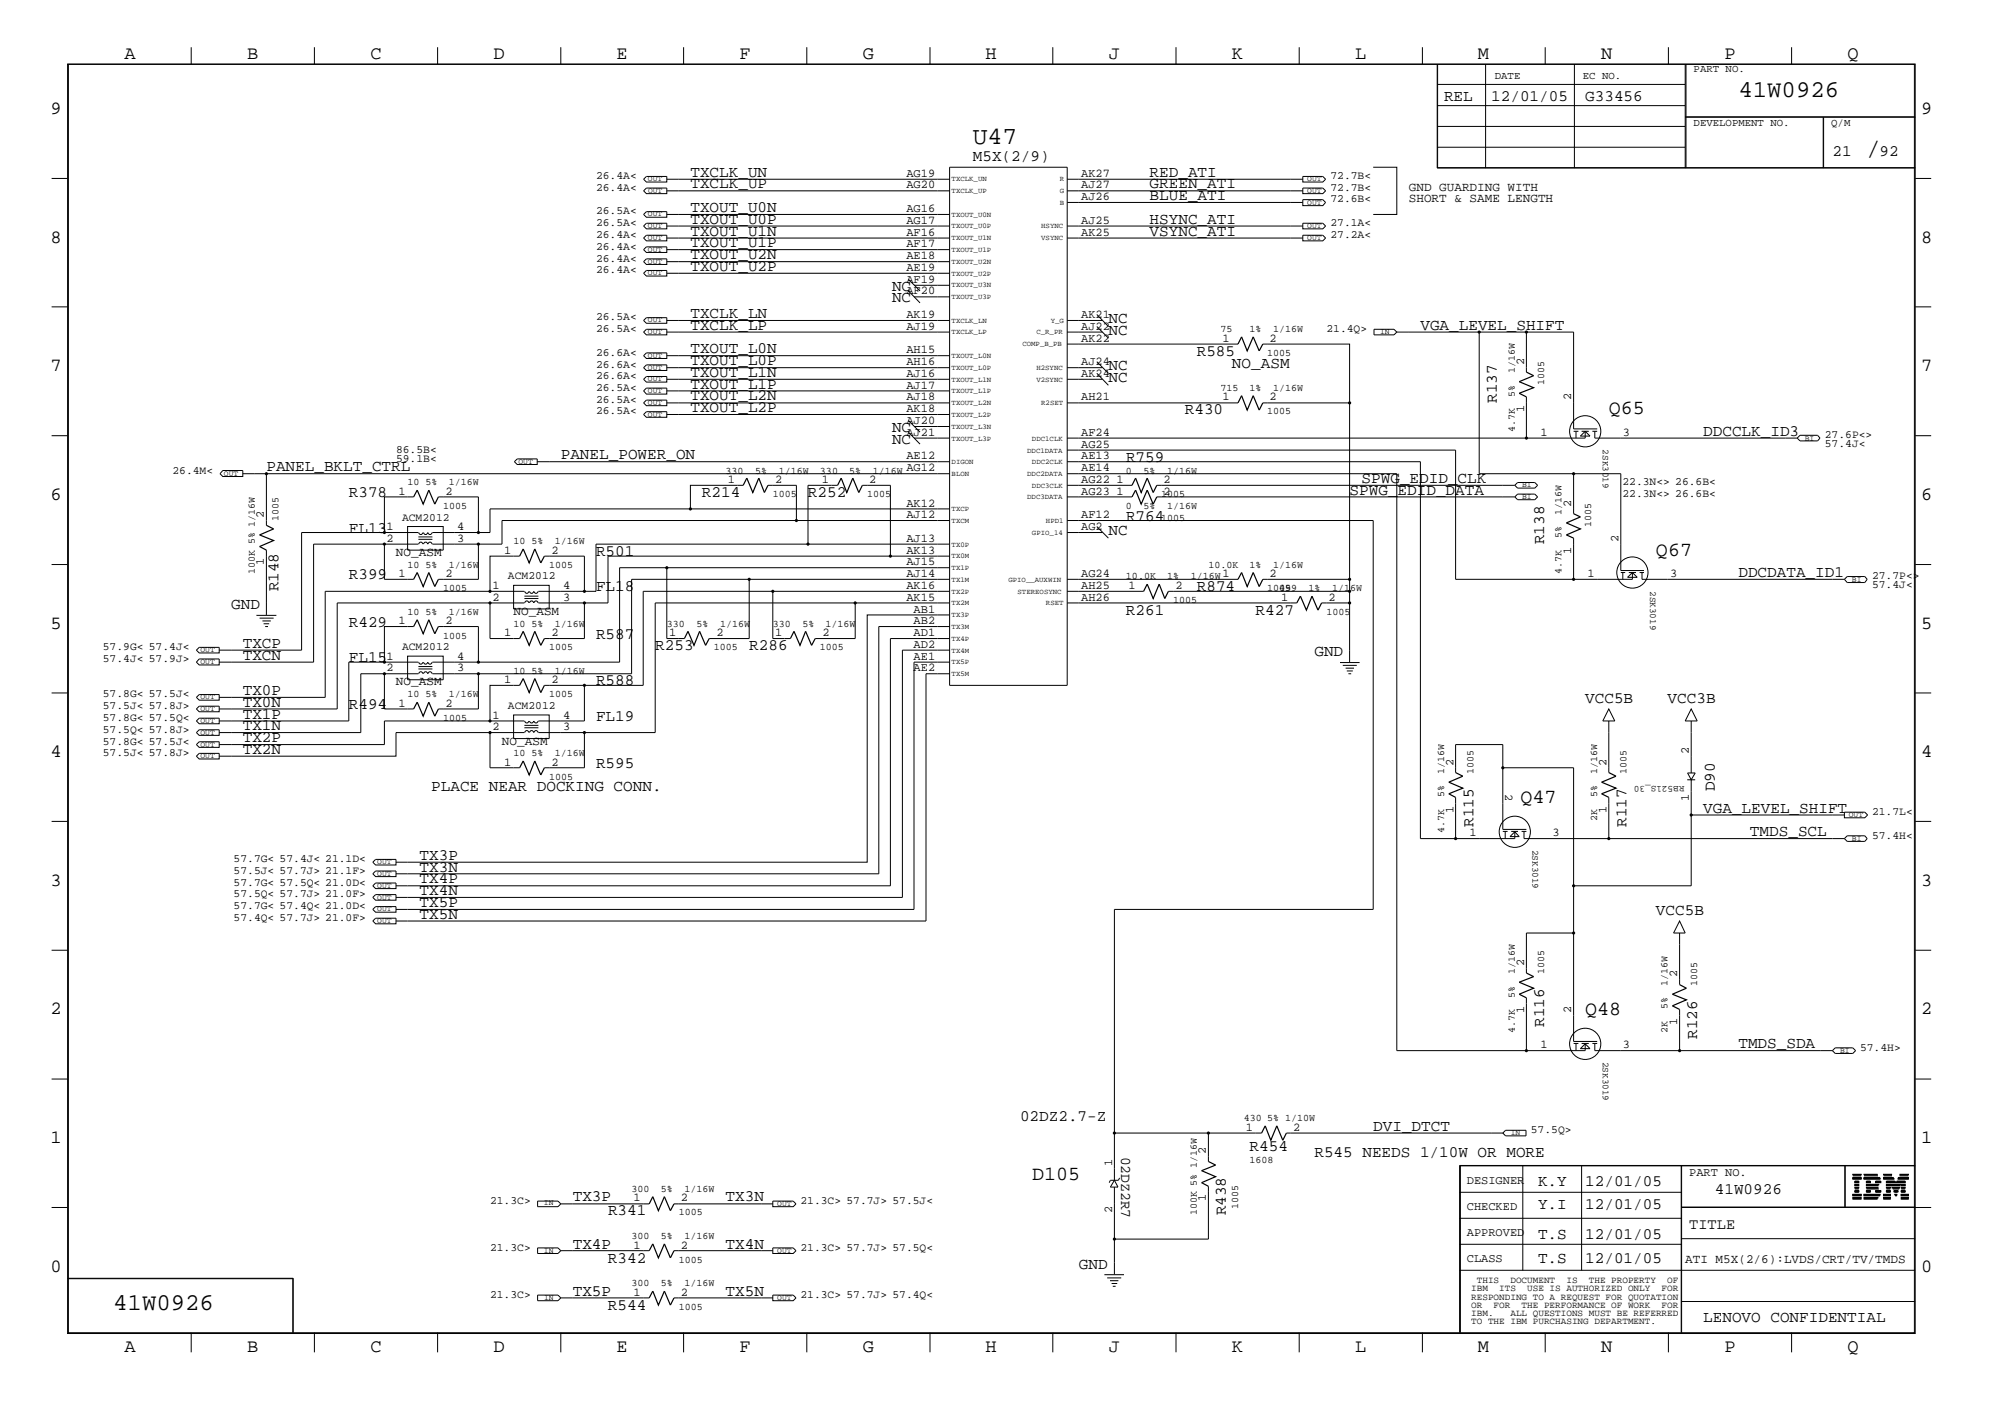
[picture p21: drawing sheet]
<svg xmlns="http://www.w3.org/2000/svg" width="423mm" height="300mm" viewBox="0 0 423 300" stroke-linecap="round" stroke-linejoin="round" font-family="sans-serif">
<defs><g id="words">
<g font-size="5.2">
<text x="205.9" y="30.4">U47</text>
<text x="395" y="32.9">/</text>
</g>
<g font-size="5.1">
<text x="368" y="20.5">41W0926</text>
<text x="24" y="277.2">41W0926</text>
</g>
<g font-size="4.2">
<text x="340.5" y="87.7">Q65</text>
<text x="350.5" y="117.7">Q67</text>
<text x="321.8" y="170">Q47</text>
<text x="335.5" y="214.9">Q48</text>
<text x="218.4" y="249.8">D105</text>
</g>
<g font-size="4">
<text x="26.3" y="12.5">A</text>
<text x="52.3" y="12.5">B</text>
<text x="78.4" y="12.5">C</text>
<text x="104.5" y="12.5">D</text>
<text x="130.5" y="12.5">E</text>
<text x="156.5" y="12.5">F</text>
<text x="182.6" y="12.5">G</text>
<text x="208.6" y="12.5">H</text>
<text x="234.7" y="12.5">J</text>
<text x="260.8" y="12.5">K</text>
<text x="286.9" y="12.5">L</text>
<text x="312.8" y="12.5">M</text>
<text x="338.9" y="12.5">N</text>
<text x="365" y="12.5">P</text>
<text x="391.1" y="12.5">Q</text>
<text x="10.7" y="24.1">9</text>
<text x="406.7" y="24.1">9</text>
<text x="10.7" y="51.4">8</text>
<text x="406.7" y="51.4">8</text>
<text x="10.7" y="78.6">7</text>
<text x="406.7" y="78.6">7</text>
<text x="10.7" y="105.8">6</text>
<text x="406.7" y="105.8">6</text>
<text x="10.7" y="133.1">5</text>
<text x="406.7" y="133.1">5</text>
<text x="10.7" y="160.2">4</text>
<text x="406.7" y="160.2">4</text>
<text x="10.7" y="187.5">3</text>
<text x="406.7" y="187.5">3</text>
<text x="10.7" y="214.6">2</text>
<text x="406.7" y="214.6">2</text>
<text x="10.7" y="241.9">1</text>
<text x="406.7" y="241.9">1</text>
<text x="10.7" y="269.2">0</text>
<text x="406.7" y="269.2">0</text>
<text x="26.3" y="286.2">A</text>
<text x="52.3" y="286.2">B</text>
<text x="78.4" y="286.2">C</text>
<text x="104.5" y="286.2">D</text>
<text x="130.5" y="286.2">E</text>
<text x="156.5" y="286.2">F</text>
<text x="182.6" y="286.2">G</text>
<text x="208.6" y="286.2">H</text>
<text x="234.7" y="286.2">J</text>
<text x="260.8" y="286.2">K</text>
<text x="286.9" y="286.2">L</text>
<text x="312.8" y="286.2">M</text>
<text x="338.9" y="286.2">N</text>
<text x="365" y="286.2">P</text>
<text x="391.1" y="286.2">Q</text>
</g>
<g font-size="3.4">
<text x="305.6" y="21.4">REL</text>
<text x="315.6" y="21.4">12/01/05</text>
<text x="335.5" y="21.4">G33456</text>
<text x="205.9" y="34.1">M5X(2/9)</text>
<text x="387.9" y="32.9">21</text>
<text x="397.8" y="32.9">92</text>
<text x="146.1" y="37.4">TXCLK_UN</text>
<text x="146.1" y="39.9">TXCLK_UP</text>
<text x="243.3" y="37.4">RED_ATI</text>
<text x="243.3" y="39.9">GREEN_ATI</text>
<text x="146.1" y="44.9">TXOUT_U0N</text>
<text x="146.1" y="47.3">TXOUT_U0P</text>
<text x="243.3" y="42.4">BLUE_ATI</text>
<text x="243.3" y="47.3">HSYNC_ATI</text>
<text x="146.1" y="49.9">TXOUT_U1N</text>
<text x="146.1" y="52.3">TXOUT_U1P</text>
<text x="243.3" y="49.9">VSYNC_ATI</text>
<text x="146.1" y="54.9">TXOUT_U2N</text>
<text x="146.1" y="57.3">TXOUT_U2P</text>
<text x="188.8" y="61.6">NC</text>
<text x="188.8" y="64">NC</text>
<text x="146.1" y="67.3">TXCLK_LN</text>
<text x="146.1" y="69.8">TXCLK_LP</text>
<text x="234.6" y="68.4">NC</text>
<text x="234.6" y="70.9">NC</text>
<text x="300.7" y="69.8">VGA_LEVEL_SHIFT</text>
<text x="146.1" y="74.8">TXOUT_L0N</text>
<text x="146.1" y="77.3">TXOUT_L0P</text>
<text x="253.3" y="75.3">R585</text>
<text x="260.8" y="77.8">NO_ASM</text>
<text x="146.1" y="82.3">TXOUT_L1P</text>
<text x="146.1" y="79.8">TXOUT_L1N</text>
<text x="234.6" y="78.4">NC</text>
<text x="234.6" y="80.9">NC</text>
<text x="146.1" y="84.8">TXOUT_L2N</text>
<text x="146.1" y="87.2">TXOUT_L2P</text>
<text x="250.8" y="87.7">R430</text>
<text x="316.8" y="85.3" transform="rotate(-90 316.8 85.3)">R137</text>
<text x="188.8" y="93.9">NC</text>
<text x="188.8" y="91.4">NC</text>
<text x="360.5" y="92.2">DDCCLK_ID3</text>
<text x="56.4" y="99.7">PANEL_BKLT_CTRL</text>
<text x="118.7" y="97.2">PANEL_POWER_ON</text>
<text x="238.3" y="97.7">R759</text>
<text x="73.8" y="105.2">R378</text>
<text x="148.6" y="105.2">R214</text>
<text x="171" y="105.2">R252</text>
<text x="285.7" y="104.7">SPWG_EDID_DATA</text>
<text x="288.2" y="102.2">SPWG_EDID_CLK</text>
<text x="73.8" y="112.7">FL13</text>
<text x="234.6" y="113.3">NC</text>
<text x="238.3" y="110.2">R764</text>
<text x="126.2" y="117.7">R501</text>
<text x="326.8" y="115.1" transform="rotate(-90 326.8 115.1)">R138</text>
<text x="58.9" y="125.1" transform="rotate(-90 58.9 125.1)">R148</text>
<text x="73.8" y="122.6">R399</text>
<text x="126.2" y="125.1">FL18</text>
<text x="253.3" y="125.1">R874</text>
<text x="368" y="122.2">DDCDATA_ID1</text>
<text x="48.9" y="128.9">GND</text>
<text x="238.3" y="130.1">R261</text>
<text x="265.8" y="130.1">R427</text>
<text x="51.4" y="137.1">TXCP</text>
<text x="73.8" y="132.6">R429</text>
<text x="126.2" y="135.1">R587</text>
<text x="138.7" y="137.6">R253</text>
<text x="158.6" y="137.6">R286</text>
<text x="51.4" y="139.6">TXCN</text>
<text x="73.8" y="140.1">FL15</text>
<text x="278.2" y="138.9">GND</text>
<text x="51.4" y="147.1">TX0P</text>
<text x="51.4" y="149.5">TX0N</text>
<text x="126.2" y="145">R588</text>
<text x="335.5" y="148.8">VCC5B</text>
<text x="353" y="148.8">VCC3B</text>
<text x="51.4" y="152.1">TX1P</text>
<text x="51.4" y="154.5">TX1N</text>
<text x="73.8" y="150">R494</text>
<text x="126.2" y="152.6">FL19</text>
<text x="51.4" y="157.1">TX2P</text>
<text x="51.4" y="159.5">TX2N</text>
<text x="91.3" y="167.5">PLACE NEAR DOCKING CONN.</text>
<text x="126.2" y="162.5">R595</text>
<text x="363" y="167.5" transform="rotate(-90 363 167.5)">D90</text>
<text x="360.5" y="172">VGA_LEVEL_SHIFT</text>
<text x="311.9" y="175" transform="rotate(-90 311.9 175)">R115</text>
<text x="344.3" y="175" transform="rotate(-90 344.3 175)">R117</text>
<text x="370.4" y="177">TMDS_SCL</text>
<text x="88.8" y="184.5">TX3N</text>
<text x="88.8" y="181.9">TX3P</text>
<text x="88.8" y="186.9">TX4P</text>
<text x="88.8" y="189.4">TX4N</text>
<text x="88.8" y="191.9">TX5P</text>
<text x="88.8" y="194.4">TX5N</text>
<text x="350.5" y="193.6">VCC5B</text>
<text x="326.8" y="217.3" transform="rotate(-90 326.8 217.3)">R116</text>
<text x="359.2" y="219.9" transform="rotate(-90 359.2 219.9)">R126</text>
<text x="368" y="221.8">TMDS_SDA</text>
<text x="215.9" y="237.3">02DZ2.7-Z</text>
<text x="290.7" y="239.3">DVI_DTCT</text>
<text x="264.5" y="243.5">R454</text>
<text x="278.2" y="244.8">R545 NEEDS 1/10W OR MORE</text>
<text x="325.5" y="251">K.Y</text>
<text x="335.5" y="251">12/01/05</text>
<text x="121.2" y="254.3">TX3P</text>
<text x="128.7" y="257.2">R341</text>
<text x="153.6" y="254.3">TX3N</text>
<text x="259.5" y="257.2" transform="rotate(-90 259.5 257.2)">R438</text>
<text x="325.5" y="255.9">Y.I</text>
<text x="335.5" y="255.9">12/01/05</text>
<text x="363" y="252.7">41W0926</text>
<text x="325.5" y="262.2">T.S</text>
<text x="335.5" y="262.2">12/01/05</text>
<text x="121.2" y="264.2">TX4P</text>
<text x="128.7" y="267.2">R342</text>
<text x="153.6" y="264.2">TX4N</text>
<text x="228.3" y="268.5">GND</text>
<text x="325.5" y="267.2">T.S</text>
<text x="335.5" y="267.2">12/01/05</text>
<text x="121.2" y="274.2">TX5P</text>
<text x="153.6" y="274.2">TX5N</text>
<text x="128.7" y="277.2">R544</text>
<text x="360.5" y="279.7">LENOVO CONFIDENTIAL</text>
</g>
<text font-size="3.2" x="357.5" y="260">TITLE</text>
<text font-size="3.1" x="237.3" y="244.8" transform="rotate(90 237.3 244.8)">02DZ2R7</text>
<g font-size="2.7">
<text x="298.2" y="40.4">GND GUARDING WITH</text>
<text x="298.2" y="42.8">SHORT &amp; SAME LENGTH</text>
<text x="83.8" y="117.7">NO_ASM</text>
<text x="108.7" y="130.1">NO_ASM</text>
<text x="83.8" y="145">NO_ASM</text>
<text x="106.3" y="157.6">NO_ASM</text>
<text x="356.7" y="267.2">ATI M5X(2/6):LVDS/CRT/TV/TMDS</text>
</g>
<g font-size="2.5">
<text x="191.9" y="37.4">AG19</text>
<text x="191.9" y="39.9">AG20</text>
<text x="228.9" y="39.9">AJ27</text>
<text x="228.9" y="37.4">AK27</text>
<text x="191.9" y="44.9">AG16</text>
<text x="191.9" y="47.3">AG17</text>
<text x="228.9" y="47.3">AJ25</text>
<text x="228.9" y="42.4">AJ26</text>
<text x="191.9" y="49.9">AF16</text>
<text x="191.9" y="52.3">AF17</text>
<text x="228.9" y="49.9">AK25</text>
<text x="191.9" y="57.3">AE19</text>
<text x="191.9" y="59.9">AF19</text>
<text x="191.9" y="54.9">AE18</text>
<text x="191.9" y="62.3">AF20</text>
<text x="191.9" y="69.8">AJ19</text>
<text x="191.9" y="67.3">AK19</text>
<text x="228.9" y="69.8">AJ22</text>
<text x="228.9" y="67.3">AK21</text>
<text x="191.9" y="77.3">AH16</text>
<text x="191.9" y="74.8">AH15</text>
<text x="228.9" y="77.3">AJ24</text>
<text x="228.9" y="72.3">AK22</text>
<text x="258.7" y="72.3">1</text>
<text x="268.7" y="72.3">2</text>
<text x="322.6" y="77.3" transform="rotate(-90 322.6 77.3)">2</text>
<text x="191.9" y="79.8">AJ16</text>
<text x="191.9" y="82.3">AJ17</text>
<text x="228.9" y="79.8">AK24</text>
<text x="191.9" y="87.2">AK18</text>
<text x="191.9" y="84.8">AJ18</text>
<text x="191.9" y="89.7">AJ20</text>
<text x="228.9" y="84.8">AH21</text>
<text x="258.7" y="84.8">1</text>
<text x="268.7" y="84.8">2</text>
<text x="322.6" y="87.3" transform="rotate(-90 322.6 87.3)">1</text>
<text x="332.6" y="84.8" transform="rotate(-90 332.6 84.8)">2</text>
<text x="191.9" y="92.2">AJ21</text>
<text x="228.9" y="92.2">AF24</text>
<text x="228.9" y="94.7">AG25</text>
<text x="326.1" y="92.2">1</text>
<text x="343.5" y="92.2">3</text>
<text x="191.9" y="99.7">AG12</text>
<text x="191.9" y="97.2">AE12</text>
<text x="228.9" y="99.7">AE14</text>
<text x="228.9" y="97.2">AE13</text>
<text x="84.3" y="104.7">1</text>
<text x="94.3" y="104.7">2</text>
<text x="154.1" y="102.2">1</text>
<text x="164.1" y="102.2">2</text>
<text x="174" y="102.2">1</text>
<text x="184" y="102.2">2</text>
<text x="191.9" y="107.2">AK12</text>
<text x="228.9" y="104.7">AG23</text>
<text x="228.9" y="102.2">AG22</text>
<text x="236.3" y="104.7">1</text>
<text x="236.3" y="102.2">1</text>
<text x="246.3" y="104.7">2</text>
<text x="246.3" y="102.2">2</text>
<text x="332.6" y="107.2" transform="rotate(-90 332.6 107.2)">2</text>
<text x="55.9" y="109.6" transform="rotate(-90 55.9 109.6)">2</text>
<text x="81.8" y="112.2">1</text>
<text x="96.8" y="112.2">4</text>
<text x="191.9" y="109.6">AJ12</text>
<text x="228.9" y="112.2">AG2</text>
<text x="228.9" y="109.6">AF12</text>
<text x="55.9" y="119.6" transform="rotate(-90 55.9 119.6)">1</text>
<text x="81.8" y="114.6">2</text>
<text x="96.8" y="114.6">3</text>
<text x="106.7" y="117.2">1</text>
<text x="116.8" y="117.2">2</text>
<text x="191.9" y="117.2">AK13</text>
<text x="191.9" y="114.6">AJ13</text>
<text x="191.9" y="119.6">AJ15</text>
<text x="332.6" y="117.2" transform="rotate(-90 332.6 117.2)">1</text>
<text x="342.6" y="114.6" transform="rotate(-90 342.6 114.6)">2</text>
<text x="84.3" y="122.2">1</text>
<text x="94.3" y="122.2">2</text>
<text x="104.2" y="124.6">1</text>
<text x="119.2" y="124.6">4</text>
<text x="191.9" y="124.6">AK16</text>
<text x="191.9" y="122.2">AJ14</text>
<text x="228.9" y="124.6">AH25</text>
<text x="228.9" y="122.2">AG24</text>
<text x="238.8" y="124.6">1</text>
<text x="248.8" y="124.6">2</text>
<text x="258.7" y="122.2">1</text>
<text x="268.7" y="122.2">2</text>
<text x="336" y="122.2">1</text>
<text x="353.5" y="122.2">3</text>
<text x="104.2" y="127.1">2</text>
<text x="119.2" y="127.1">3</text>
<text x="191.9" y="127.1">AK15</text>
<text x="193.4" y="129.6">AB1</text>
<text x="228.9" y="127.1">AH26</text>
<text x="271.2" y="127.1">1</text>
<text x="281.2" y="127.1">2</text>
<text x="84.3" y="132.1">1</text>
<text x="94.3" y="132.1">2</text>
<text x="106.7" y="134.6">1</text>
<text x="116.8" y="134.6">2</text>
<text x="141.6" y="134.6">1</text>
<text x="151.6" y="134.6">2</text>
<text x="164.1" y="134.6">1</text>
<text x="174.1" y="134.6">2</text>
<text x="193.4" y="134.6">AD1</text>
<text x="193.4" y="132.1">AB2</text>
<text x="193.4" y="137.1">AD2</text>
<text x="81.8" y="139.6">1</text>
<text x="81.8" y="142.1">2</text>
<text x="96.8" y="139.6">4</text>
<text x="96.8" y="142.1">3</text>
<text x="193.4" y="142.1">AE2</text>
<text x="193.4" y="139.6">AE1</text>
<text x="84.3" y="149.5">1</text>
<text x="94.3" y="149.5">2</text>
<text x="106.7" y="144.6">1</text>
<text x="116.8" y="144.6">2</text>
<text x="104.2" y="152.1">1</text>
<text x="104.2" y="154.5">2</text>
<text x="119.2" y="152.1">4</text>
<text x="119.2" y="154.5">3</text>
<text x="357.5" y="159.5" transform="rotate(-90 357.5 159.5)">2</text>
<text x="106.7" y="162.1">1</text>
<text x="116.8" y="162.1">2</text>
<text x="307.7" y="162.1" transform="rotate(-90 307.7 162.1)">2</text>
<text x="318.6" y="168" transform="rotate(90 318.6 168)">2</text>
<text x="340" y="162.1" transform="rotate(-90 340 162.1)">2</text>
<text x="307.7" y="172" transform="rotate(-90 307.7 172)">1</text>
<text x="340" y="172" transform="rotate(-90 340 172)">1</text>
<text x="357.5" y="169.5" transform="rotate(-90 357.5 169.5)">1</text>
<text x="311.1" y="177">1</text>
<text x="328.6" y="177">3</text>
<text x="322.6" y="204.4" transform="rotate(-90 322.6 204.4)">2</text>
<text x="355" y="206.8" transform="rotate(-90 355 206.8)">2</text>
<text x="322.6" y="214.4" transform="rotate(-90 322.6 214.4)">1</text>
<text x="332.6" y="214.4" transform="rotate(-90 332.6 214.4)">2</text>
<text x="326.1" y="221.8">1</text>
<text x="343.5" y="221.8">3</text>
<text x="355" y="216.9" transform="rotate(-90 355 216.9)">1</text>
<text x="263.7" y="239.3">1</text>
<text x="273.7" y="239.3">2</text>
<text x="255.3" y="244.3" transform="rotate(-90 255.3 244.3)">2</text>
<text x="235.4" y="246.7" transform="rotate(-90 235.4 246.7)">1</text>
<text x="310.5" y="250.6">DESIGNER</text>
<text x="357.5" y="248.8">PART NO.</text>
<text x="134.1" y="254.3">1</text>
<text x="144.1" y="254.3">2</text>
<text x="235.4" y="256.8" transform="rotate(-90 235.4 256.8)">2</text>
<text x="255.3" y="254.3" transform="rotate(-90 255.3 254.3)">1</text>
<text x="310.5" y="256.1">CHECKED</text>
<text x="310.5" y="261.5">APPROVED</text>
<text x="134.1" y="264.2">1</text>
<text x="144.1" y="264.2">2</text>
<text x="310.5" y="267">CLASS</text>
<text x="134.1" y="274.2">1</text>
<text x="144.1" y="274.2">2</text>
</g>
<g font-size="2.4">
<text x="126.2" y="37.9">26.4A&lt;</text>
<text x="126.2" y="40.4">26.4A&lt;</text>
<text x="281.6" y="37.9">72.7B&lt;</text>
<text x="281.6" y="40.4">72.7B&lt;</text>
<text x="126.2" y="45.4">26.5A&lt;</text>
<text x="126.2" y="47.8">26.5A&lt;</text>
<text x="281.6" y="42.8">72.6B&lt;</text>
<text x="281.6" y="47.8">27.1A&lt;</text>
<text x="126.2" y="50.4">26.4A&lt;</text>
<text x="126.2" y="52.8">26.4A&lt;</text>
<text x="281.6" y="50.4">27.2A&lt;</text>
<text x="126.2" y="55.4">26.4A&lt;</text>
<text x="126.2" y="57.8">26.4A&lt;</text>
<text x="126.2" y="67.8">26.5A&lt;</text>
<text x="126.2" y="70.3">26.5A&lt;</text>
<text x="280.8" y="70.3">21.4Q&gt;</text>
<text x="126.2" y="77.8">26.6A&lt;</text>
<text x="126.2" y="75.3">26.6A&lt;</text>
<text x="126.2" y="82.7">26.5A&lt;</text>
<text x="126.2" y="80.3">26.6A&lt;</text>
<text x="126.2" y="85.3">26.5A&lt;</text>
<text x="126.2" y="87.7">26.5A&lt;</text>
<text x="83.8" y="95.9">86.5B&lt;</text>
<text x="386.2" y="94.5">57.4J&lt;</text>
<text x="386.2" y="92.7">27.6P&lt;&gt;</text>
<text x="36.5" y="100.2">26.4M&lt;</text>
<text x="83.8" y="97.7">59.1B&lt;</text>
<text x="343.4" y="102.7">22.3N&lt;&gt; 26.6B&lt;</text>
<text x="343.4" y="105.2">22.3N&lt;&gt; 26.6B&lt;</text>
<text x="85.1" y="110.2">ACM2012</text>
<text x="107.5" y="122.6">ACM2012</text>
<text x="396.2" y="124.5">57.4J&lt;</text>
<text x="396.2" y="122.6">27.7P&lt;&gt;</text>
<text x="21.8" y="137.6">57.9G&lt; 57.4J&lt;</text>
<text x="85.1" y="137.6">ACM2012</text>
<text x="21.8" y="140.1">57.4J&lt; 57.9J&gt;</text>
<text x="21.8" y="147.6">57.8G&lt; 57.5J&lt;</text>
<text x="21.8" y="150">57.5J&lt; 57.8J&gt;</text>
<text x="21.8" y="152.6">57.8G&lt; 57.5Q&lt;</text>
<text x="21.8" y="155">57.5Q&lt; 57.8J&gt;</text>
<text x="107.5" y="150">ACM2012</text>
<text x="21.8" y="157.6">57.8G&lt; 57.5J&lt;</text>
<text x="21.8" y="160">57.5J&lt; 57.8J&gt;</text>
<text x="396.2" y="172.5">21.7L&lt;</text>
<text x="396.2" y="177.5">57.4H&lt;</text>
<text x="49.4" y="184.9">57.5J&lt; 57.7J&gt; 21.1F&gt;</text>
<text x="49.4" y="182.5">57.7G&lt; 57.4J&lt; 21.1D&lt;</text>
<text x="49.4" y="187.5">57.7G&lt; 57.5Q&lt; 21.0D&lt;</text>
<text x="49.4" y="189.9">57.5Q&lt; 57.7J&gt; 21.0F&gt;</text>
<text x="49.4" y="192.4">57.7G&lt; 57.4Q&lt; 21.0D&lt;</text>
<text x="49.4" y="194.9">57.4Q&lt; 57.7J&gt; 21.0F&gt;</text>
<text x="393.7" y="222.3">57.4H&gt;</text>
<text x="324" y="239.8">57.5Q&gt;</text>
<text x="103.7" y="254.8">21.3C&gt;</text>
<text x="169.4" y="254.8">21.3C&gt; 57.7J&gt; 57.5J&lt;</text>
<text x="103.7" y="264.7">21.3C&gt;</text>
<text x="169.4" y="264.7">21.3C&gt; 57.7J&gt; 57.5Q&lt;</text>
<text x="103.7" y="274.7">21.3C&gt;</text>
<text x="169.4" y="274.7">21.3C&gt; 57.7J&gt; 57.4Q&lt;</text>
</g>
<g font-size="2.3">
<text x="316.4" y="16.7">DATE</text>
<text x="335" y="16.7">EC NO.</text>
<text x="358.5" y="15.2">PART NO.</text>
<text x="358.5" y="26.6">DEVELOPMENT NO.</text>
<text x="387.6" y="26.6">Q/M</text>
</g>
<g font-size="2.1">
<text x="258.3" y="70.3">75</text>
<text x="264.5" y="70.3">1%</text>
<text x="269.5" y="70.3">1/16W</text>
<text x="268.2" y="75.3">1005</text>
<text x="258.3" y="82.7">715</text>
<text x="264.5" y="82.7">1%</text>
<text x="269.5" y="82.7">1/16W</text>
<text x="320.6" y="84" transform="rotate(-90 320.6 84)">5%</text>
<text x="320.6" y="79" transform="rotate(-90 320.6 79)">1/16W</text>
<text x="326.8" y="81.5" transform="rotate(-90 326.8 81.5)">1005</text>
<text x="268.2" y="87.7">1005</text>
<text x="320.6" y="91.4" transform="rotate(-90 320.6 91.4)">4.7K</text>
<text x="153.6" y="100.2">330</text>
<text x="159.9" y="100.2">5%</text>
<text x="164.8" y="100.2">1/16W</text>
<text x="173.6" y="100.2">330</text>
<text x="179.7" y="100.2">5%</text>
<text x="184.7" y="100.2">1/16W</text>
<text x="238.3" y="100.2">0</text>
<text x="242.1" y="100.2">5%</text>
<text x="247.1" y="100.2">1/16W</text>
<text x="86.3" y="102.7">10</text>
<text x="90.1" y="102.7">5%</text>
<text x="93.8" y="107.7">1005</text>
<text x="95" y="102.7">1/16W</text>
<text x="163.6" y="105.2">1005</text>
<text x="183.6" y="105.2">1005</text>
<text x="238.3" y="107.7">0</text>
<text x="242.1" y="107.7">5%</text>
<text x="245.8" y="105.2">1005</text>
<text x="247.1" y="107.7">1/16W</text>
<text x="58.9" y="110.2" transform="rotate(-90 58.9 110.2)">1005</text>
<text x="245.8" y="110.2">1005</text>
<text x="330.5" y="113.9" transform="rotate(-90 330.5 113.9)">5%</text>
<text x="330.5" y="109" transform="rotate(-90 330.5 109)">1/16W</text>
<text x="336.8" y="111.4" transform="rotate(-90 336.8 111.4)">1005</text>
<text x="108.7" y="115.1">10</text>
<text x="112.5" y="115.1">5%</text>
<text x="117.4" y="115.1">1/16W</text>
<text x="53.9" y="121.4" transform="rotate(-90 53.9 121.4)">100K 5% 1/16W</text>
<text x="86.3" y="120.1">10</text>
<text x="90.1" y="120.1">5%</text>
<text x="93.8" y="125.1">1005</text>
<text x="95" y="120.1">1/16W</text>
<text x="116.2" y="120.1">1005</text>
<text x="238.3" y="122.6">10.0K</text>
<text x="247.1" y="122.6">1%</text>
<text x="252.1" y="122.6">1/16W</text>
<text x="255.8" y="120.1">10.0K</text>
<text x="264.5" y="120.1">1%</text>
<text x="268.2" y="125.1">1005</text>
<text x="269.5" y="120.1">1/16W</text>
<text x="270.8" y="125.1">499</text>
<text x="276.9" y="125.1">1%</text>
<text x="281.9" y="125.1">1/16W</text>
<text x="330.5" y="121.4" transform="rotate(-90 330.5 121.4)">4.7K</text>
<text x="86.3" y="130.1">10</text>
<text x="90.1" y="130.1">5%</text>
<text x="95" y="130.1">1/16W</text>
<text x="248.3" y="127.6">1005</text>
<text x="280.8" y="130.1">1005</text>
<text x="93.8" y="135.1">1005</text>
<text x="108.7" y="132.6">10</text>
<text x="112.5" y="132.6">5%</text>
<text x="116.2" y="137.6">1005</text>
<text x="117.4" y="132.6">1/16W</text>
<text x="141.1" y="132.6">330</text>
<text x="147.4" y="132.6">5%</text>
<text x="151.1" y="137.6">1005</text>
<text x="152.4" y="132.6">1/16W</text>
<text x="163.6" y="132.6">330</text>
<text x="169.8" y="132.6">5%</text>
<text x="173.6" y="137.6">1005</text>
<text x="174.8" y="132.6">1/16W</text>
<text x="108.7" y="142.6">10</text>
<text x="112.5" y="142.6">5%</text>
<text x="117.4" y="142.6">1/16W</text>
<text x="86.3" y="147.6">10</text>
<text x="90.1" y="147.6">5%</text>
<text x="95" y="147.6">1/16W</text>
<text x="116.2" y="147.6">1005</text>
<text x="93.8" y="152.6">1005</text>
<text x="108.7" y="160">10</text>
<text x="112.5" y="160">5%</text>
<text x="117.4" y="160">1/16W</text>
<text x="116.2" y="165">1005</text>
<text x="305.6" y="163.7" transform="rotate(-90 305.6 163.7)">1/16W</text>
<text x="311.9" y="163.7" transform="rotate(-90 311.9 163.7)">1005</text>
<text x="338.1" y="163.7" transform="rotate(-90 338.1 163.7)">1/16W</text>
<text x="344.3" y="163.7" transform="rotate(-90 344.3 163.7)">1005</text>
<text x="305.6" y="168.7" transform="rotate(-90 305.6 168.7)">5%</text>
<text x="338.1" y="173.7" transform="rotate(-90 338.1 173.7)">2K</text>
<text x="338.1" y="168.7" transform="rotate(-90 338.1 168.7)">5%</text>
<text x="305.6" y="176.2" transform="rotate(-90 305.6 176.2)">4.7K</text>
<text x="320.6" y="206.2" transform="rotate(-90 320.6 206.2)">1/16W</text>
<text x="326.8" y="206.2" transform="rotate(-90 326.8 206.2)">1005</text>
<text x="353" y="208.6" transform="rotate(-90 353 208.6)">1/16W</text>
<text x="359.2" y="208.6" transform="rotate(-90 359.2 208.6)">1005</text>
<text x="320.6" y="211.2" transform="rotate(-90 320.6 211.2)">5%</text>
<text x="353" y="213.6" transform="rotate(-90 353 213.6)">5%</text>
<text x="320.6" y="218.6" transform="rotate(-90 320.6 218.6)">4.7K</text>
<text x="353" y="218.6" transform="rotate(-90 353 218.6)">2K</text>
<text x="263.3" y="237.3">430</text>
<text x="268.2" y="237.3">5% 1/10W</text>
<text x="264.5" y="246">1608</text>
<text x="133.7" y="252.2">300</text>
<text x="139.9" y="252.2">5%</text>
<text x="143.7" y="257.2">1005</text>
<text x="144.9" y="252.2">1/16W</text>
<text x="253.3" y="257.2" transform="rotate(-90 253.3 257.2)">100K 5% 1/16W</text>
<text x="262" y="255.9" transform="rotate(-90 262 255.9)">1005</text>
<text x="133.7" y="262.2">300</text>
<text x="139.9" y="262.2">5%</text>
<text x="144.9" y="262.2">1/16W</text>
<text x="143.7" y="267.2">1005</text>
<text x="133.7" y="272.2">300</text>
<text x="139.9" y="272.2">5%</text>
<text x="144.9" y="272.2">1/16W</text>
<text x="143.7" y="277.2">1005</text>
</g>
<g font-size="2">
<text x="339.3" y="95.1" transform="rotate(90 339.3 95.1)">2SK3019</text>
<text x="349.2" y="125.1" transform="rotate(90 349.2 125.1)">2SK3019</text>
<text x="356.5" y="166.3" transform="rotate(180 356.5 166.3)">RB521S_30</text>
<text x="324.4" y="179.8" transform="rotate(90 324.4 179.8)">2SK3019</text>
<text x="339.3" y="224.7" transform="rotate(90 339.3 224.7)">2SK3019</text>
<text x="311.4" y="273.2">IBM</text>
<text x="311.4" y="275">RESPONDING TO A REQUEST FOR QUOTATION</text>
<text x="312.6" y="271.4">THIS</text>
<text x="317.3" y="273.2">ITS</text>
<text x="319.7" y="271.4">DOCUMENT</text>
<text x="323.3" y="273.2">USE IS AUTHORIZED ONLY</text>
<text x="331.6" y="271.4">IS</text>
<text x="336.3" y="271.4">THE PROPERTY</text>
<text x="351.7" y="273.2">FOR</text>
<text x="352.9" y="271.4">OF</text>
<text x="311.4" y="276.7">OR</text>
<text x="311.4" y="278.6">IBM.</text>
<text x="311.4" y="280.2">TO THE IBM PURCHASING DEPARTMENT.</text>
<text x="316.1" y="276.7">FOR</text>
<text x="319.7" y="278.6">ALL QUESTIONS MUST BE REFERRED</text>
<text x="322.1" y="276.7">THE PERFORMANCE OF WORK</text>
<text x="351.7" y="276.7">FOR</text>
</g>
<g font-size="1.7">
<text x="137.2" y="38.4">OUT</text>
<text x="137.2" y="40.8">OUT</text>
<text x="276.7" y="40.8">OUT</text>
<text x="276.7" y="38.4">OUT</text>
<text x="137.2" y="45.8">OUT</text>
<text x="276.7" y="43.3">OUT</text>
<text x="137.2" y="48.3">OUT</text>
<text x="137.2" y="53.3">OUT</text>
<text x="137.2" y="50.8">OUT</text>
<text x="276.7" y="48.3">OUT</text>
<text x="276.7" y="50.8">OUT</text>
<text x="137.2" y="58.3">OUT</text>
<text x="137.2" y="55.8">OUT</text>
<text x="137.2" y="68.2">OUT</text>
<text x="137.2" y="70.8">OUT</text>
<text x="292.1" y="70.7">IN</text>
<text x="137.2" y="75.7">OUT</text>
<text x="137.2" y="80.7">OUT</text>
<text x="137.2" y="83.2">OUT</text>
<text x="137.2" y="78.2">OUT</text>
<text x="137.2" y="88.2">OUT</text>
<text x="137.2" y="85.7">OUT</text>
<text x="382" y="93.2">BI</text>
<text x="47.4" y="100.7">OUT</text>
<text x="109.7" y="98.1">OUT</text>
<text x="322.2" y="103.1">BI</text>
<text x="322.2" y="105.7">BI</text>
<text x="392" y="123.1">BI</text>
<text x="42.4" y="140.5">OUT</text>
<text x="42.4" y="138">OUT</text>
<text x="42.4" y="148">OUT</text>
<text x="42.4" y="150.5">OUT</text>
<text x="42.4" y="153">OUT</text>
<text x="42.4" y="155.4">OUT</text>
<text x="42.4" y="158">OUT</text>
<text x="42.4" y="160.4">OUT</text>
<text x="391.3" y="173">OUT</text>
<text x="392" y="177.9">BI</text>
<text x="79.8" y="185.4">OUT</text>
<text x="79.8" y="182.9">OUT</text>
<text x="79.8" y="187.9">OUT</text>
<text x="79.8" y="190.4">OUT</text>
<text x="79.8" y="192.9">OUT</text>
<text x="79.8" y="195.3">OUT</text>
<text x="389.5" y="222.8">BI</text>
<text x="319.8" y="240.2">IN</text>
<text x="115.1" y="255.1">IN</text>
<text x="164.5" y="255.2">OUT</text>
<text x="115.1" y="265.1">IN</text>
<text x="164.5" y="265.2">OUT</text>
<text x="115.1" y="275.1">IN</text>
<text x="164.5" y="275.1">OUT</text>
</g>
<g font-size="1.6">
<text x="201.4" y="38.4">TXCLK_UN</text>
<text x="201.4" y="40.9">TXCLK_UP</text>
<text x="224.4" y="38.4">R</text>
<text x="224.4" y="40.9">G</text>
<text x="201.4" y="45.9">TXOUT_U0N</text>
<text x="224.4" y="43.3">B</text>
<text x="201.4" y="48.3">TXOUT_U0P</text>
<text x="201.4" y="50.9">TXOUT_U1N</text>
<text x="201.4" y="53.3">TXOUT_U1P</text>
<text x="220.4" y="48.3">HSYNC</text>
<text x="220.4" y="50.9">VSYNC</text>
<text x="201.4" y="55.9">TXOUT_U2N</text>
<text x="201.4" y="58.3">TXOUT_U2P</text>
<text x="201.4" y="60.8">TXOUT_U3N</text>
<text x="201.4" y="63.3">TXOUT_U3P</text>
<text x="201.4" y="68.3">TXCLK_LN</text>
<text x="201.4" y="70.8">TXCLK_LP</text>
<text x="219.4" y="70.8">C_R_PR</text>
<text x="222.4" y="68.3">Y_G</text>
<text x="201.4" y="75.8">TXOUT_L0N</text>
<text x="216.4" y="73.3">COMP_B_PB</text>
<text x="201.4" y="78.2">TXOUT_L0P</text>
<text x="201.4" y="80.8">TXOUT_L1N</text>
<text x="201.4" y="83.2">TXOUT_L1P</text>
<text x="219.4" y="78.2">H2SYNC</text>
<text x="219.4" y="80.8">V2SYNC</text>
<text x="201.4" y="85.8">TXOUT_L2N</text>
<text x="201.4" y="88.2">TXOUT_L2P</text>
<text x="220.4" y="85.8">R2SET</text>
<text x="201.4" y="90.8">TXOUT_L3N</text>
<text x="201.4" y="93.2">TXOUT_L3P</text>
<text x="217.4" y="95.8">DDC1DATA</text>
<text x="218.4" y="93.2">DDC1CLK</text>
<text x="201.4" y="98.2">DIGON</text>
<text x="201.4" y="100.7">BLON</text>
<text x="217.4" y="100.7">DDC2DATA</text>
<text x="218.4" y="98.2">DDC2CLK</text>
<text x="217.4" y="105.7">DDC3DATA</text>
<text x="218.4" y="103.2">DDC3CLK</text>
<text x="201.4" y="108.2">TXCP</text>
<text x="201.4" y="110.7">TXCM</text>
<text x="218.4" y="113.2">GPIO_14</text>
<text x="221.4" y="110.7">HPD1</text>
<text x="201.4" y="115.7">TX0P</text>
<text x="201.4" y="118.1">TX0M</text>
<text x="201.4" y="120.7">TX1P</text>
<text x="201.4" y="123.1">TX1M</text>
<text x="201.4" y="125.6">TX2P</text>
<text x="213.4" y="123.1">GPIO__AUXWIN</text>
<text x="215.4" y="125.6">STEREOSYNC</text>
<text x="201.4" y="130.6">TX3P</text>
<text x="201.4" y="128.1">TX2M</text>
<text x="221.4" y="128.1">RSET</text>
<text x="201.4" y="135.6">TX4P</text>
<text x="201.4" y="133.1">TX3M</text>
<text x="201.4" y="143.1">TX5M</text>
<text x="201.4" y="140.5">TX5P</text>
<text x="201.4" y="138.1">TX4M</text>
</g>
</g></defs>
<g fill="none" stroke="#000" stroke-width=".25">
<path d="M262 72.8l.8-1.5 1.2 3 1.3-3 1.2 3 .8-1.5M323.1 78.7l1.5 .8-3 1.3 3 1.2-3 1.2 1.5 .8M262 85.3l.8-1.6 1.2 3.1 1.3-3.1 1.2 3.1 .8-1.5M56.4 111.2l1.5 .7-3 1.3 3 1.2-3 1.3 1.5 .7M87.5 105.2l.8-1.5 1.3 3 1.2-3 1.2 3 .8-1.5M110 117.7l.7-1.5 1.3 2.9 1.2-2.9 1.3 2.9 .7-1.4M157.3 102.7l.8-1.5 1.2 3 1.3-3 1.2 3 .8-1.5M177.3 102.7l.8-1.5 1.1 3 1.3-3 1.3 3 .7-1.5M239.6 105.2l.8-1.5 1.2 3 1.2-3 1.3 3 .8-1.5M239.6 102.7l.8-1.5 1.2 3 1.2-3 1.3 3 .8-1.5M333.1 108.7l1.4 .7-2.9 1.3 2.9 1.2-2.9 1.3 1.5 .7M87.5 132.6l.8-1.5 1.3 3 1.2-3 1.2 3 .8-1.5"/>
<path d="M87.5 122.6l.8-1.4 1.3 2.9 1.2-2.9 1.2 2.9 .8-1.5M110 135.1l.7-1.5 1.3 3 1.2-3 1.3 3 .7-1.5M144.9 135.1l.7-1.5 1.3 3 1.2-3 1.3 3 .7-1.5M167.3 135.1l.8-1.5 1.2 3 1.2-3 1.3 3 .8-1.5M242.1 125.1l.7-1.5 1.3 3.1 1.3-3.1 1.1 3.1 .8-1.6M262 122.6l.8-1.4 1.2 2.9 1.3-2.9 1.2 2.9 .8-1.5M274.5 127.6l.8-1.4 1.2 2.9 1.2-2.9 1.3 2.9 .7-1.5M87.5 150l.8-1.4 1.3 3 1.2-3 1.2 3 .8-1.6M110 145l.7-1.4 1.3 3 1.2-3 1.3 3 .7-1.6M110 162.5l.7-1.5 1.3 3 1.2-3 1.3 3 .7-1.5M308.1 163.5l1.5 .8-2.9 1.2 2.9 1.3-2.9 1.2 1.4 .7M340.5 163.5l1.6 .8-3.1 1.2 3.1 1.3-3.1 1.2 1.5 .7"/>
<path d="M323.1 205.9l1.5 .8-3 1.2 3 1.2-3 1.3 1.5 .8M355.5 208.4l1.5 .7-3 1.3 3 1.2-3 1.3 1.5 .7M267 239.8l.8-1.5 1.2 3 1.3-3 1.2 3 .8-1.5M137.4 254.8l.8-1.6 1.2 3 1.2-3 1.3 3 .8-1.4M255.8 245.8l1.5 .7-3 1.2 3 1.3-3 1.3 1.5 .7M137.4 274.7l.8-1.5 1.2 3 1.2-3 1.3 3 .8-1.5M137.4 264.7l.8-1.5 1.2 3 1.2-3 1.3 3 .8-1.5"/>
</g>
<g fill="none" stroke="#000" stroke-width=".21">
<path d="M14.3 13.5h391.1v268.7h-391.1zM14.5 13.6h390.7v268.4h-390.7zM40.5 10v3.5M66.5 10v3.5M92.6 10v3.5M118.7 10v3.5M144.7 10v3.5M170.8 10v3.5M196.9 10v3.5M222.8 10v3.5M248.9 10v3.5M275 10v3.5"/>
<path d="M301.1 10v3.5M304.2 13.5v22.1h101.2M304.2 17.9h52.5M304.3 13.5v22.1M314.5 13.5v22.1M327.1 10v3.5M333.2 13.5v22.1M353.1 10v3.5M356.7 13.5v22.1M356.9 13.5v22.1M379.2 10v3.5M10.9 37.8h3.4"/>
<path d="M136.8 37.3h4.3v1.2h-4.3l-.6-.6zM136.8 39.8h4.3v1.2h-4.3l-.6-.6zM141.1 37.9h59.9M201 35.4h24.9v109.6h-24.9zM225.9 37.9h49.9M275.8 39.8h4.2l.6 .6-.6 .6h-4.2zM275.8 37.3h4.2l.6 .6-.6 .6h-4.2zM290.7 35.4h5v10h-5M304.2 35.5h101.2M304.2 26.8h52.5M304.2 22.4h52.5M304.3 31.2h52.4"/>
<path d="M356.7 24.8h48.7M356.7 24.7h48.7M385.9 24.8v10.8M386 24.8v10.8M405.4 37.8h3.4M136.8 57.2h4.3v1.2h-4.3l-.6-.6zM136.8 47.2h4.3v1.2h-4.3l-.6-.6zM136.8 52.2h4.3v1.2h-4.3l-.6-.6zM136.8 54.8h4.3v1.2h-4.3l-.6-.6zM136.8 44.8h4.3v1.2h-4.3l-.6-.6zM136.8 49.8h4.3v1.2h-4.3l-.6-.6zM141.1 40.4h59.9"/>
<path d="M141.1 45.4h59.9M141.1 47.8h59.9M141.1 50.4h59.9M141.1 52.8h59.9M141.1 55.4h59.9M141.1 57.8h59.9M192.3 59.1l2.4 2.5M225.9 40.4h49.9M225.9 47.8h49.9M225.9 50.4h49.9M225.9 42.8h49.9M275.8 47.2h4.2l.6 .6-.6 .6h-4.2z"/>
<path d="M275.8 42.2h4.2l.6 .6-.6 .7h-4.2zM275.8 49.8h4.2l.6 .6-.6 .6h-4.2zM10.9 64.9h3.4M136.8 74.7h4.3v1.2h-4.3l-.6-.6zM136.8 79.7h4.3v1.2h-4.3l-.6-.6zM136.8 77.2h4.3v1.2h-4.3l-.6-.6zM136.8 67.2h4.3v1.2h-4.3l-.6-.6zM136.8 69.7h4.3v1.2h-4.3l-.6-.6zM141.1 67.8h59.9M141.1 70.3h59.9M141.1 75.3h59.9M141.1 77.8h59.9"/>
<path d="M192.3 61.6l2.4 2.5M193.5 60.4h7.5M193.5 62.8h7.5M225.9 67.8h7.4M225.9 70.3h7.4M225.9 77.8h7.4M225.9 72.8h36.1M232.2 76.5l2.4 2.5M232.2 79l2.4 2.5M232.2 66.5l2.4 2.6M232.2 69.1l2.4 2.4M267.3 72.8h18.4v49.8"/>
<path d="M290.8 69.7h4.3l.6 .6-.6 .6h-4.3zM295.7 70.3h17.4M323.1 70.3h-10v29.9h30v20.5h4.9M323.1 70.3h10v20.5h5M323.1 70.3v8.4M405.4 64.9h3.4M10.9 92.2h3.4M47.2 99.6h4.2v1.2h-4.2l-.6-.6zM108.9 97.7l.6-.6h4.2v1.2h-4.2zM113.7 97.7h87.3M136.2 87.7l.6-.6h4.3v1.2h-4.3zM136.8 82.1h4.3v1.3h-4.3l-.6-.7z"/>
<path d="M136.8 84.7h4.3v1.2h-4.3l-.6-.6zM141.1 85.3h59.9M141.1 80.3h59.9M141.1 82.7h59.9M141.1 87.7h59.9M192.3 91.4l2.4 2.6M192.3 89l2.4 2.4M193.5 92.7h7.5M193.5 90.3h7.5M225.9 95.3h82.2v27.3h37.4v-1.4M225.9 92.7h97.2M225.9 97.7h74.8v79.8h19.9v-1.5"/>
<path d="M225.9 85.3h36.1M225.9 80.3h7.4M267.3 85.3h18.4M323.1 84v8.7h12.4v-1.4M333.1 91.3h1M333.6 91.3v1.4M334.8 91.3h1.5M335.5 91.3l1.1 1h-2.1zM337.1 91.3h1M337.6 91.3v1.4h42.8M381 92.1h3.7l.5 .6-.5 .6h-3.7l-.6-.6zM405.4 92.2h3.4"/>
<path d="M10.9 119.5h3.4M51.4 100.2h149.6M56.4 100.2v11M56.4 116.4v13.7M81.4 115.1v7.5h6.1M86.3 111.4h7.5v5h-7.5zM87.5 105.2h-6.1v7.5M88.6 115.1h-22.2v25h-20M88.6 112.7h-24.8v24.9h-17.4M88.6 114.1h2.9M88.6 113.6h2.9M88.6 112.7a.42 .42 0 0 0 .5 .4 .42 .42 0 0 0 .4-.4"/>
<path d="M88.6 115.1a.42 .42 0 0 1 .5-.4 .42 .42 0 0 1 .4 .4M89.7 112.7a.42 .42 0 0 0 .4 .4 .42 .42 0 0 0 .4-.4M89.7 115.1a.42 .42 0 0 1 .4-.4 .42 .42 0 0 1 .4 .4M90.6 112.7a.42 .42 0 0 0 .4 .4 .42 .42 0 0 0 .4-.4M90.6 115.1a.42 .42 0 0 1 .4-.4 .42 .42 0 0 1 .4 .4M92.8 105.2h8.5v7.5M101.3 115.1v7.5h-8.5M110 117.7h-6.3v7.4M115.2 117.7h8.5v7.4h-9.7M157.3 102.7h-11.2v5M162.6 102.7h6v7.5M177.3 102.7h-6.3v12.4"/>
<path d="M182.5 102.7h6v15M201 117.7h-72.3v9.9h-14.7M201 115.1h-74.8v10h-2.5M201 107.7h-97.3v5h-12.2M201 110.2h-94.7v4.9h-14.8M225.9 110.2h64.8v82.2h-54.8v57.4l-.9 1.4h1.6l-.7-1.4M225.9 100.2h69.8v122.1h39.8v-1.4M225.9 102.7h13.7M225.9 105.2h13.7M225.9 112.7h7.4M232.2 111.4l2.4 2.5M244.9 102.7h75.7"/>
<path d="M244.9 105.2h75.7M321.2 102.1h3.7l.6 .6-.6 .6h-3.7l-.6-.6zM321.2 104.6h3.7l.6 .6-.6 .5h-3.7l-.6-.5zM333.1 100.2v8.5M333.1 113.9v8.7M405.4 119.5h3.4M42.2 137h4.2v1.2h-4.2l-.6-.6zM42.2 139.4h4.2v1.3h-4.2l-.6-.6zM54.3 130.2h4.2M54.9 130.8h3M55.5 131.4h1.8M55.8 132h1.2"/>
<path d="M56.1 132.6h.6M86.3 138.9h7.5v4.9h-7.5zM87.5 132.6h-6.1v7.5M92.8 132.6h8.5v7.5h-9.8M103.7 127.6v7.5h6.3M108.7 123.9h7.5v5h-7.5zM111 127.6h-39.6v22.4h-25M111 125.1h-42.2v22.5h-22.4M111 126.7h3M111 126.2h3M111.1 125.1a.42 .42 0 0 0 .4 .5 .42 .42 0 0 0 .4-.5M111.1 127.6a.42 .42 0 0 1 .4-.4 .42 .42 0 0 1 .4 .4"/>
<path d="M112.1 125.1a.42 .42 0 0 0 .4 .5 .42 .42 0 0 0 .4-.5M112.1 127.6a.42 .42 0 0 1 .4-.4 .42 .42 0 0 1 .4 .4M113 125.1a.42 .42 0 0 0 .5 .5 .42 .42 0 0 0 .4-.5M113 127.6a.42 .42 0 0 1 .5-.4 .42 .42 0 0 1 .4 .4M123.7 127.6v7.5h-8.5M141.1 120.1v15h3.8M158.6 122.6v12.5h-8.5M163.6 125.1v10h3.7M181 127.6v7.5h-8.4M201 130.1h-17.4v52.4h-99.8M201 127.6h-62.3v27.4h-15v7.5h-8.5M201 122.6h-67.3v20h-42.2"/>
<path d="M201 135.1h-12.5v52.4h-104.7M201 132.6h-15v52.3h-102.2M201 125.1h-64.9v19.9h-20.9M201 120.1h-69.9v20h-29.8M201 137.6h-10v52.3h-107.2M225.9 122.6h36.1M225.9 127.6h48.6M225.9 125.1h16.2M247.3 125.1h38.4v2.5M267.3 122.6h18.4v2.5M279.7 127.6h6M285.7 127.6v12.5"/>
<path d="M343.1 121.2h.9M343.5 121.2v1.4M344.5 122.2l1-1 1 1zM344.8 121.2h1.5M347 121.2h1M347.6 121.2v1.4h42.8M391 122h3.7l.5 .6-.5 .7h-3.7l-.6-.7zM10.9 146.6h3.4M41.6 150l.6-.6h4.2v1.2h-4.2zM41.6 152.6l.6-.6h4.2v1.2h-4.2zM41.6 157.6l.6-.6h4.2v1.2h-4.2zM41.6 155l.6-.6h4.2v1.2h-4.2z"/>
<path d="M42.2 147h4.2v1.2h-4.2l-.6-.6zM81.4 142.6v7.4h6.1M88.6 140.1h-14.8v12.5h-27.4M88.6 142.6h-12.2v12.4h-30M88.6 141.6h2.9M88.6 141.1h2.9M88.6 140.1a.42 .42 0 0 0 .5 .4 .42 .42 0 0 0 .4-.4M88.6 142.6a.42 .42 0 0 1 .5-.4 .42 .42 0 0 1 .4 .4M89.7 140.1a.42 .42 0 0 0 .4 .4 .42 .42 0 0 0 .4-.4M89.7 142.6a.42 .42 0 0 1 .4-.4 .42 .42 0 0 1 .4 .4M90.6 140.1a.42 .42 0 0 0 .4 .4 .42 .42 0 0 0 .4-.4M90.6 142.6a.42 .42 0 0 1 .4-.4 .42 .42 0 0 1 .4 .4"/>
<path d="M101.3 142.6v7.4h-8.5M103.7 155v7.5h6.3M108.7 151.3h7.5v5h-7.5zM110 145h-6.3v7.6M111 155h-27.2v5h-37.4M111 152.6h-29.6v5h-35M111 154h3M111 153.5h3M111.1 152.6a.42 .42 0 0 0 .4 .4 .42 .42 0 0 0 .4-.4M111.1 155a.42 .42 0 0 1 .4-.4 .42 .42 0 0 1 .4 .4M112.1 152.6a.42 .42 0 0 0 .4 .4 .42 .42 0 0 0 .4-.4M112.1 155a.42 .42 0 0 1 .4-.4 .42 .42 0 0 1 .4 .4"/>
<path d="M113 152.6a.42 .42 0 0 0 .5 .4 .42 .42 0 0 0 .4-.4M113 155a.42 .42 0 0 1 .5-.4 .42 .42 0 0 1 .4 .4M114 155h9.7M123.7 145v7.6h-9.7M201 142.6h-5v52.3h-112.2M201 140.1h-7.5v52.3h-109.7M283.6 140.2h4.2M284.2 140.8h3M284.8 141.4h1.8M285.1 142h1.2M285.4 142.6h.6M340.5 150l1.3 2.6h-2.5z"/>
<path d="M340.5 152.6v10.9M358 150l1.2 2.6h-2.5zM358 152.6v11M405.4 146.6h3.4M10.9 173.8h3.4M41.6 160l.6-.6h4.2v1.2h-4.2zM308.1 163.5v-5.9h10v17.9h5M308.1 168.7v8.8M318.1 162.5h15v57.9h5M318.1 175.9h1M318.6 175.9v1.6M319.6 177l1-1 1 1z"/>
<path d="M319.9 175.9h1.4M322.1 175.9h1M322.6 175.9v1.6h67.8M340.5 168.7v8.8M357.1 165h1.7M357.2 163.6h1.6l-.8 1.4zM358 165v22.5h-24.9M358 172.5h32.4M390.4 171.9h4.3l.6 .6-.6 .6h-4.3zM391 176.9h3.7l.5 .6-.5 .6h-3.7l-.6-.6zM405.4 173.8h3.4M78.9 182.5l.6-.6h4.3v1.1h-4.3z"/>
<path d="M78.9 194.9l.6-.6h4.3v1.2h-4.3zM79.5 184.3h4.3v1.2h-4.3l-.6-.6zM79.5 186.9h4.3v1.1h-4.3l-.6-.5zM79.5 189.3h4.3v1.2h-4.3l-.6-.6zM79.5 191.9h4.3v1.1h-4.3l-.6-.6zM333.1 197.4h-10v8.5M355.5 194.9l1.2 2.5h-2.5zM355.5 197.4v11M10.9 201.1h3.4M323.1 211.2v11.1M355.5 213.6v8.7M405.4 201.1h3.4"/>
<path d="M10.9 228.3h3.4M235.9 239.8h31.1M255.8 239.8v6M272.3 239.8h45.8M318.1 239.8l.6-.6h4.3v1.2h-4.3zM333.1 220.8h1M333.6 220.8v1.5M334.5 221.9l1-1 1.1 1zM334.8 220.8h1.5M337.1 220.8h1M337.6 220.8v1.5h50.3M388.5 221.7h3.7l.6 .6-.6 .6h-3.7l-.6-.6z"/>
<path d="M405.4 228.3h3.4M10.9 255.5h3.4M113.8 254.2h4.3l.6 .6-.6 .6h-4.3zM118.7 254.8h18.7M142.7 254.8h20.9M163.6 254.2h4.3l.6 .6-.6 .6h-4.3zM235.9 251.2v18.5M237 249.3l-.3 .5h-1.7l-.2 .5M255.8 251v11.2h-19.9M308.9 246.7h96.5M308.9 257.8h47M308.9 252.3h47"/>
<path d="M309.1 246.6v35.4M322.3 246.6v22.2M334.8 246.6v22.2M355.9 246.6v35.4M355.9 255.4h49.5M355.9 255.5h52.9M390.5 246.6v8.9M390.6 246.6v8.9M392.2 253.7h1.8zM392.2 253.6h1.8zM392.2 253.4l1.8 .1zM392.2 253l1.8 .1z"/>
<path d="M392.2 252.8l1.8 .1zM392.2 252.7l1.8 .1zM392.2 249.4l1.8 .1zM392.2 249.3l1.8 .1zM392.2 249.2l1.8 .1zM392.2 248.8h1.8zM392.2 248.7h1.8zM392.2 248.5l1.8 .1zM392.6 252.3h.8zM392.6 252.1l.8 .1zM392.6 252l.8 .1zM392.6 251.6h.8z"/>
<path d="M392.6 251.5h.8zM392.6 251.3l.8 .1zM392.6 250.9l.8 .1zM392.6 250.8h.8zM392.6 250.6l.8 .1zM392.6 250.2l.8 .1zM392.6 250l.8 .1zM392.6 249.9h.8zM394.5 253.7h2.8zM394.5 253.6h2.9zM394.5 253.4l3 .1zM394.5 248.8h3z"/>
<path d="M394.5 248.7h2.9zM394.5 248.5l2.8 .1zM394.5 253l3.3 .1zM394.5 252.8l3.4 .1zM394.5 252.7l3.4 .1zM394.5 249.4l3.4 .1zM394.5 249.3l3.4 .1zM394.5 249.2l3.3 .1zM395.1 251.6h2.6zM395.1 251.5h2.5zM395.1 251.3l2.4 .1zM395.1 250.9l2.4 .1z"/>
<path d="M395.1 250.8h2.5zM395.1 250.6l2.6 .1zM395.1 252.3h.8zM395.1 252.1l.8 .1zM395.1 252l.8 .1zM395.1 250.2l.8 .1zM395.1 250l.8 .1zM395.1 249.9h.8zM397 252.3h1.1zM397 252.1l1.1 .1zM397 252l1.1 .1zM397 250.2l1.1 .1z"/>
<path d="M397 250l1.1 .1zM397 249.9h1.1zM398.7 253.7h1.4zM398.7 253.6h1.4zM398.7 253.4l1.4 .1zM398.7 253l1.4 .1zM398.7 252.8l1.4 .1zM398.7 252.7l1.4 .1zM398.7 249.4l2.2 .1zM398.7 249.3l2.1 .1zM398.7 249.2l2 .1zM398.7 248.8h1.8z"/>
<path d="M398.7 248.7h1.8zM398.7 248.5l1.7 .1zM399.3 252.3h.8zM399.3 252.1l.8 .1zM399.3 252l.8 .1zM399.3 251.6h.8zM399.3 251.5h.8zM399.3 251.3l.8 .1zM399.3 250.9l.8 .1zM399.3 250.8h.8zM399.3 250.6l.8 .1zM399.3 250.2l1.9 .1z"/>
<path d="M399.3 250l1.9 .1zM399.3 249.9h1.8zM400.3 250.6l2 .1zM400.4 250.9l1.8 .1zM400.4 250.8h1.8zM400.5 251.3l1.6 .1zM400.6 251.5h1.5zM400.6 251.6h1.4zM400.9 252.1l.8 .1zM400.9 252l.8 .1zM401 252.3h.7zM401.1 252.7l.4 .1z"/>
<path d="M401.2 252.8l.3 .1zM401.2 253l.2 .1zM401.4 250.2l1.9 .1zM401.5 250l1.8 .1zM401.5 249.9h1.8zM401.7 249.4l2.2 .1zM401.8 249.3l2.1 .1zM401.8 249.2l2.1 .1zM402.1 248.8h1.8zM402.1 248.7h1.8zM402.2 248.5l1.7 .1zM402.4 253.7h1.5z"/>
<path d="M402.4 253.6h1.5zM402.4 253.4l1.5 .1zM402.4 253l1.5 .1zM402.4 252.8l1.5 .1zM402.4 252.7l1.5 .1zM402.4 252.3h.9zM402.4 252.1l.9 .1zM402.4 252l.9 .1zM402.4 251.6h.9zM402.4 251.5h.9zM402.4 251.3l.9 .1zM402.4 250.9l.9 .1z"/>
<path d="M402.4 250.8h.9zM402.4 250.6l.9 .1zM405.4 246.6h-96.5v35.4M14.3 270.5h47.8v11.5M14.3 270.6h47.8M62 270.5v11.5M113.8 274.1h4.3l.6 .6-.6 .6h-4.3zM113.8 264.1h4.3l.6 .6-.6 .6h-4.3zM118.7 274.7h18.7M118.7 264.7h18.7M142.7 274.7h20.9M142.7 264.7h20.9"/>
<path d="M163.6 274.1h4.3l.6 .6-.6 .6h-4.3zM163.6 264.1h4.3l.6 .6-.6 .6h-4.3zM233.8 269.7h4.1M234.4 270.4h2.9M235 271h1.7M235.3 271.6h1.2M235.5 272.2h.6M308.9 268.8h96.5M308.9 263.3h47M355.9 275.4h49.5M355.9 262.1h49.5M40.5 282v4.2"/>
<path d="M66.5 282v4.2M92.6 282v4.2M118.7 282v4.2M144.7 282v4.2M170.8 282v4.2M196.9 282v4.2M222.8 282v4.2M248.9 282v4.2M275 282v4.2M301.1 282v4.2M327.1 282v4.2M353.1 282v4.2"/>
<path d="M379.2 282v4.2"/>
<circle cx="335.5" cy="91.3" r="3.3"/>
<circle cx="345.5" cy="121.2" r="3.3"/>
<circle cx="320.6" cy="176" r="3.3"/>
<circle cx="335.5" cy="220.9" r="3.3"/>
</g>
<g fill="#000">
<circle cx="313.1" cy="70.3" r=".34"/>
<circle cx="323.1" cy="70.3" r=".34"/>
<circle cx="285.7" cy="85.3" r=".34"/>
<circle cx="323.1" cy="92.7" r=".34"/>
<circle cx="56.4" cy="100.2" r=".34"/>
<circle cx="81.4" cy="112.7" r=".34"/>
<circle cx="81.4" cy="115.1" r=".34"/>
<circle cx="101.3" cy="115.1" r=".34"/>
<circle cx="101.3" cy="112.7" r=".34"/>
<circle cx="146.1" cy="107.7" r=".34"/>
<circle cx="168.6" cy="110.2" r=".34"/>
<circle cx="171" cy="115.1" r=".34"/>
<circle cx="188.5" cy="117.7" r=".34"/>
<circle cx="333.1" cy="100.2" r=".34"/>
<circle cx="103.7" cy="127.6" r=".34"/>
<circle cx="103.7" cy="125.1" r=".34"/>
<circle cx="123.7" cy="125.1" r=".34"/>
<circle cx="123.7" cy="127.6" r=".34"/>
<circle cx="141.1" cy="120.1" r=".34"/>
<circle cx="158.6" cy="122.6" r=".34"/>
<circle cx="163.6" cy="125.1" r=".34"/>
<circle cx="181" cy="127.6" r=".34"/>
<circle cx="285.7" cy="122.6" r=".34"/>
<circle cx="285.7" cy="125.1" r=".34"/>
<circle cx="285.7" cy="127.6" r=".34"/>
<circle cx="333.1" cy="122.6" r=".34"/>
<circle cx="81.4" cy="142.6" r=".34"/>
<circle cx="81.4" cy="140.1" r=".34"/>
<circle cx="101.3" cy="140.1" r=".34"/>
<circle cx="101.3" cy="142.6" r=".34"/>
<circle cx="103.7" cy="152.6" r=".34"/>
<circle cx="103.7" cy="155" r=".34"/>
<circle cx="123.7" cy="155" r=".34"/>
<circle cx="123.7" cy="145" r=".34"/>
<circle cx="308.1" cy="177.5" r=".34"/>
<circle cx="318.1" cy="162.5" r=".34"/>
<circle cx="340.5" cy="177.5" r=".34"/>
<circle cx="358" cy="172.5" r=".34"/>
<circle cx="333.1" cy="197.4" r=".34"/>
<circle cx="333.1" cy="187.5" r=".34"/>
<circle cx="235.9" cy="239.8" r=".34"/>
<circle cx="255.8" cy="239.8" r=".34"/>
<circle cx="323.1" cy="222.3" r=".34"/>
<circle cx="355.5" cy="222.3" r=".34"/>
<circle cx="235.9" cy="262.2" r=".34"/>
</g>
<use href="#words"/>
</svg>
